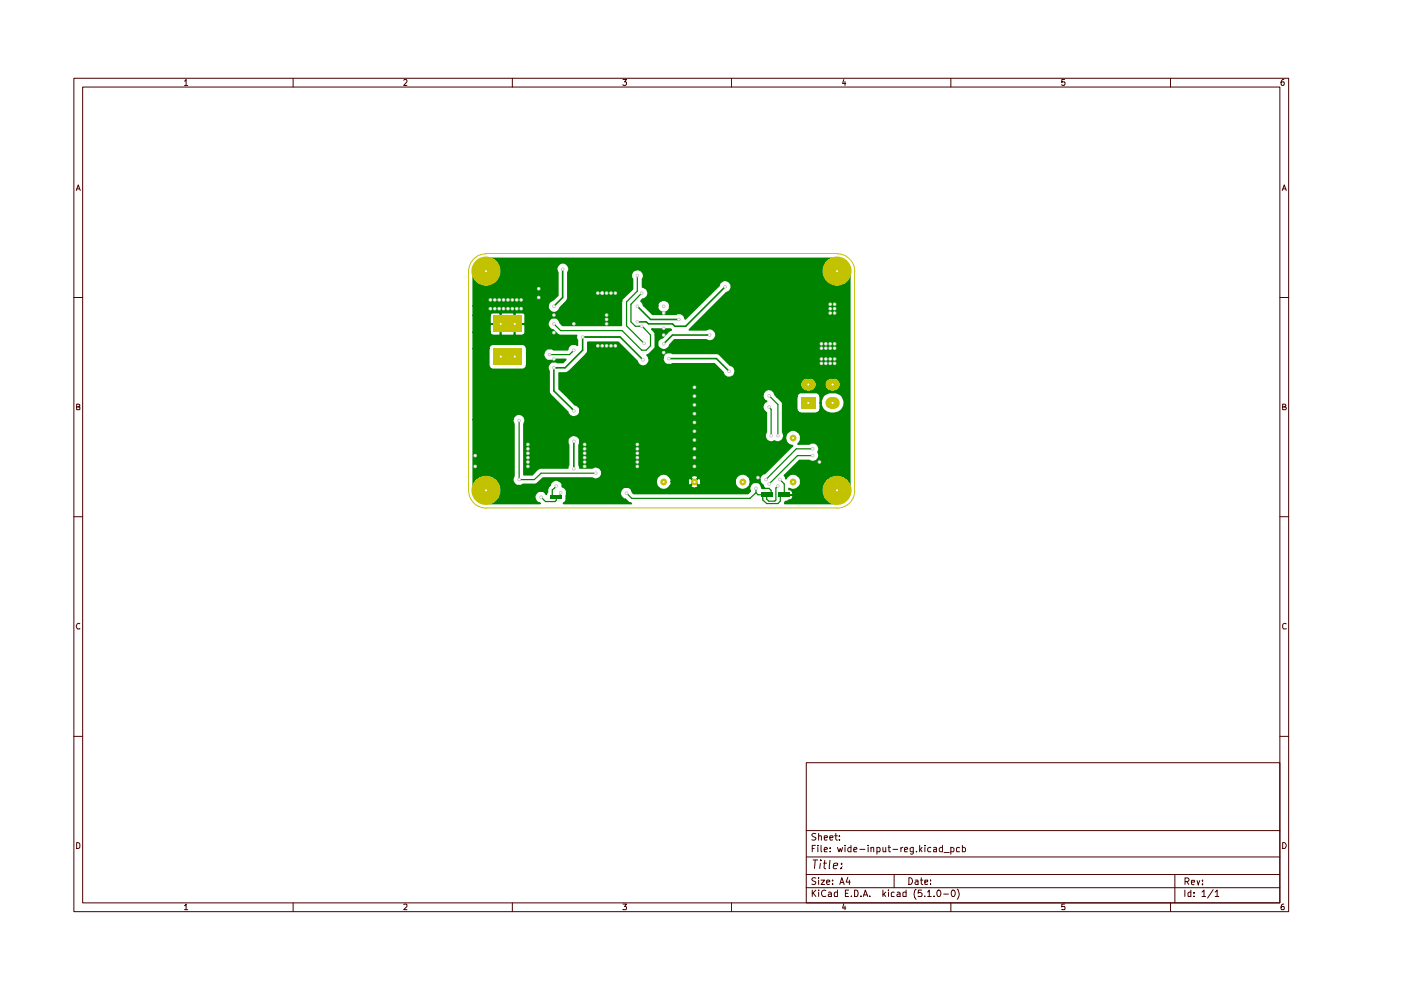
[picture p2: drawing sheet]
<svg xmlns="http://www.w3.org/2000/svg" width="297mm" height="210mm" viewBox="0 0 297 210" stroke-linecap="round" stroke-linejoin="round" font-family="sans-serif">
<g fill="none" stroke="#480000" stroke-width=".21">
<path d="M15.7 16.6h257.5v176.7h-257.5zM17.5 18.5h253.9v172.9h-253.9zM39.1 17.2l.4-.4v1.3M39.1 18.1h.7M62.1 16.6v1.9M85.6 17l.2-.2h.3l.2 .2v.4l-.7 .7h.7M108.6 16.6v1.9M132.1 16.8h.7l-.4 .6 .4 .1v.4l-.2 .2h-.4l-.1-.2M155.1 16.6v1.9M178.9 16.8l-.3 .9h.7M179.2 17.3v.8M201.6 16.6v1.9"/>
<path d="M225.7 16.8h-.6v.6h.6v.6l-.4 .1-.2-.2M248.2 16.6v1.9M272.2 16.8h-.3a.93 .93 0 0 0-.2 1.2h.5l.1-.5-.1-.1h-.5l-.1 .1M16.2 40.4l.4-1.2 .4 1.2M16.3 40h.5M271.9 40.4l.4-1.2 .4 1.2M272 40h.6M15.7 63.1h1.8M271.4 63.1h1.8M16.3 86.3h.4l.2-.3-.1-.2-.5-.1v1.2h.5l.1-.5-.2-.1M271.9 86.3l.6-.1v-.4l-.6-.1v1.2h.6l.2-.5-.3-.1M15.7 109.6h1.8"/>
<path d="M271.4 109.6h1.8M16.9 132.2h-.1a.66 .66 0 0 0-.6 .4 .66 .66 0 0 0 .2 .7h.5M272.7 132.2h-.3l-.5 .3v.6l.2 .2h.6M15.7 156.1h1.8M271.4 156.1h1.8M16.3 178.6a.52 .52 0 0 1 .6 .4v.6a.52 .52 0 0 1-.6 .3zM170.9 161.7h100.5v29.7h-100.5zM170.9 176.1h100.5M172.2 179.9h.4M172.9 179.2h-.7v1.4M173 176.8l-.6-.1-.3 .3 .3 .4 .6 .3a.51 .51 0 0 1-.3 .4 .51 .51 0 0 1-.6 0M173.4 179.2v.1"/>
<path d="M173.4 179.7v.9M173.6 177.3l.5-.1 .1 .9M173.6 176.7v1.4M174.1 179.2v1.2l.1 .2M174.8 177.6l.6-.1-.1-.3h-.5v.2v.7h.5M175.9 177.6l.7-.1-.1-.3h-.5l-.1 .2 .1 .7h.5M176 179.7v.2M177 177.2h.5M177.2 176.7v1.2l.3 .2M177.5 179.7l.4 .9 .2-.7 .3 .7 .2-.9M178 178v.1M178 177.2v.2"/>
<path d="M179.2 179.2v.1M179.2 179.7v.9M180.4 179.2v1.4h-.5l-.2-.7a.45 .45 0 0 1 .7-.2M184.1 179.2v.1M184.1 179.7v.9M184.7 179.8l.2-.1h.4v.9M184.7 179.7v.9M185.9 179.7h.5l.2 .2-.1 .7h-.6M185.9 179.7v1.4M187.2 179.7l.1 .9 .5-.1M187.8 179.7v.9M188.3 179.7h.5"/>
<path d="M188.5 179.2v1.2l.1 .2h.2M191 179.7v.9M191.4 179.7l-.4 .2M193.6 179.7v1.2l-.2 .2-.4-.1M193.6 179.7a.45 .45 0 0 0-.6 .2v.6l.6 .1M195 179.2v1.4M195.5 179.7l-.5 .6M196.1 179.2v.1M196.1 179.7v.9M197.4 179.7a.45 .45 0 0 0-.7 .2l.1 .6 .6 .1M198 179.7h.5v.9h-.5v-.4l.5-.2M199.8 179.2v1.4h-.5l-.2-.7a.45 .45 0 0 1 .7-.2"/>
<path d="M201.6 179.7a.45 .45 0 0 1 .7 .2l-.1 .6-.6 .1M201.6 179.7v1.4M203.5 179.7h-.5l-.2 .2 .1 .7h.6M204 179.2v1.4l.6-.1 .1-.6a.45 .45 0 0 0-.7-.2M271.9 178.6a.65 .65 0 0 1 .8 .7 .65 .65 0 0 1-.8 .6zM39.1 192l.4-.3v1.2M39.1 192.9h.7M62.1 191.4v1.9M85.6 191.8h.7v.4l-.7 .7h.7M108.6 191.4v1.9M132.1 191.7h.7l-.4 .5 .4 .2v.3l-.1 .2-.6-.1M155.1 191.4v1.9"/>
<path d="M170.9 188.2h100.5M170.9 185.4h100.5M170.9 181.7h100.5M172.2 188.7v1.4M172.3 182.3h1.1M172.4 189.3l.6 .8M172.8 182.3l-.1 1.9M173 186.2l-.6-.1-.3 .3 .3 .4 .6 .3-.4 .4h-.5M173 188.7l-.8 .8M173.6 188.7v.1M173.6 186.1v.2M173.6 186.6v.9"/>
<path d="M173.6 189.1v1M173.9 183l-.1 1.2M174 182.3v.2M174.1 186.6h.7l-.7 .9h.7M174.5 183h.8M174.8 180.2l.6-.2-.1-.3h-.4l-.1 .2v.7h.5M174.9 182.3l-.2 1.6 .4 .3M175.1 188.8a.7 .7 0 0 0-.9 .4 .7 .7 0 0 0 .3 .9l.6-.1M175.3 187l.6-.1v-.3h-.6v.2v.7h.6M175.7 189.2l.3-.1 .3 .3v.7h-.6l-.1-.4 .7-.2M176 182.3l-.2 1.6 .2 .3M176 180.5v.1"/>
<path d="M176.5 187.4v.1M176.5 186.6v.2M176.7 183.6l.9-.2v-.3a.6 .6 0 0 0-.9 .2v.8h.7M177.5 188.7v1.4h-.5v-.9h.5M178.1 187.5l.4-1.4 .5 1.4M178.2 187.1h.6M178.4 184v.1l-.1 .1 .1-.2-.1 .2M178.4 183.1v.2M178.9 191.6l-.3 .9h.7M179.2 192.1v.8M179.2 189.4h.5M179.7 186l-.3 1h.9"/>
<path d="M179.9 188.7h-.7v1.4h.7M180.1 186.6v.9M180.5 190v.1M181 180.2l.7-.2-.2-.3h-.4l-.1 .7 .1 .2h.5M181.2 188.7l.7 .2v.6l-.2 .6h-.5zM182.3 180.1h1.1M182.5 190v.1M183 190.1l.5-1.4 .5 1.4M183.1 189.7h.7M184.4 190v.1M187.2 188.7v1.4M187.4 189.6l.4 .5"/>
<path d="M187.8 189.1l-.6 .6M188.4 188.7v.1M188.4 189.1v1M189.3 180.1h1M189.6 189.2l-.4-.1-.2 .2v.7l.6 .1M189.6 185.4v2.8M190.2 189.2l.4-.1 .2 .3v.7h-.6v-.4l.6-.2M191.8 180.2l.6-.2-.1-.3h-.4l-.1 .7 .1 .2h.5M192.1 188.7v1.4h-.6l-.1-.8 .3-.2 .4 .1M192.7 186.1a.72 .72 0 0 1 .8 .7 .72 .72 0 0 1-.8 .7zM194.1 186.6h.5v.9M194.2 188.6a1.52 1.52 0 0 0 0 2.1"/>
<path d="M194.3 180.5v.1M194.6 186.9h-.4l-.2 .3 .2 .3h.4M195.2 186.6h.5M195.2 180.1l.3 .5M195.3 186.1v1.2l.4 .2M195.4 188.7h-.7l-.1 .7 .2-.2 .5 .1 .2 .2-.1 .5h-.8M196.1 187l.6-.1v-.3h-.6v.9h.6M196.1 190v.1M196.7 189.1l.3-.4v1.4M196.7 190.1h.7M197.3 187.4v.1M197.3 186.6v.2"/>
<path d="M198 190v.1M198.8 188.8l.2-.1a.74 .74 0 0 1 .5 .6 .74 .74 0 0 1-.3 .8h-.3l-.2-.3-.1-.6zM200.1 189.6h1M200.2 180.8h1.1M201.6 191.4v1.9M201.8 188.8l.2-.1a.74 .74 0 0 1 .6 .6 .74 .74 0 0 1-.3 .8h-.4l-.2-.5zM202.9 188.6a1.52 1.52 0 0 1 0 2.1M225.7 191.7h-.6v.6l.6-.1v.7l-.6-.1M248.2 191.4v1.9M249.1 185.4v6M251.2 188.7v1.4M251.2 186.9h.6l.3-.3v-.2l-.3-.3h-.6v1.5"/>
<path d="M251.6 186.9l.5 .7M252.5 188.7v1.4h-.5l-.1-.8 .2-.2 .4 .1M252.6 187.1l.7-.1-.1-.4h-.5l-.1 .2 .1 .7h.5M253.2 190v.1M253.2 189.2v.2M253.8 186.6l.2 1 .4-1M254.8 189.1l.5-.4v1.4M254.8 190.1h.8M255 187.4v.2M255 186.6v.2M257.2 188.6l-1.2 1.8M257.6 189.1l.5-.4v1.4"/>
<path d="M257.6 190.1h.8M272.2 191.7l-.4 .1-.2 .4 .1 .7h.5v-.7h-.5l-.1 .2"/>
</g>
<path d="M172.3 95.2h-3.5l-6.4 6.5M172.3 96.6h-3.2l-6 6M117.9 103l-.3 .5M160.3 104.5l.4 .4h1v1.1l.9 .8h2.3l.5-.5v-1.4M160.3 103.5v1M160.3 104.5l-1.3 1.2h-25.1M160.7 101.3l.4 .3v.9l1 1h1l.4 .5-.1 .9M164.9 103l-.4 .5v2.5l-.2 .3h-1.3l-.4-.5v-.9M165.4 101.7l.9 .9v2.3M177.5 104l-1 .9h-9.4" fill="none" stroke="#008400" stroke-width=".25"/>
<path d="M119.3 57.1v6M135.6 65.4l2.3 2.3M137.5 68.7h5.1" fill="none" stroke="#008400" stroke-width=".34"/>
<path d="M101.1 55.6a3.3 3.3 0 0 1 2-.8l74.9 .1a2.75 2.75 0 0 1 2.2 2.7l-.1 47a2.67 2.67 0 0 1-2.6 2.2h-11.1l.1-.5 .8-.3h.4l.4-.6-.1-.4h-.4l.5-.3v-.5l-.4-.3-.4-.1v-.3l.1 .1a1.64 1.64 0 0 0 2-.6 1.64 1.64 0 0 0-.2-2.1 1.59 1.59 0 0 0-2.6 .6l-.1-.4-.2-.3 3.2-3.2h2a1.3 1.3 0 0 0 1.7-.1 1.3 1.3 0 0 0 .2-1.7 1.26 1.26 0 0 0-.1-1.5 1.26 1.26 0 0 0-1.6-.2h-2.5a1.66 1.66 0 0 0-.1-2.6 1.66 1.66 0 0 0-2.5 .8 1.66 1.66 0 0 0 1.5 2.2l-6 5.9h-.1a1.28 1.28 0 0 0-1 1.1 1.28 1.28 0 0 0 .7 1.3l.4 .7h-.6v-.1a1.19 1.19 0 0 0-.9-1.1 1.32 1.32 0 0 0-1.4 .4 1.32 1.32 0 0 0-.1 1.4l-.5 .5h-24.2l-.4-.4a1.05 1.05 0 0 0-.8-.9 1.31 1.31 0 0 0-1.7 .9 1.31 1.31 0 0 0 1.1 1.6l.7 .8 .6 .2h-14.4l.5-.5 .1-1.5a1.29 1.29 0 0 0-.9-1.6 .96 .96 0 0 0-.6-1.2h20.5v.3a1.6 1.6 0 0 0 1.2 1.5 1.6 1.6 0 0 0 1.8-.8h4.3l.1 .3 .7 .2 .8-.2 .1-.3-.9-.8-.8 .8h-4.3l.2-.4v-.5h3.6a.64 .64 0 0 0 .5 .9l.8-.8h.1l.8 .8 .2-.1 .3-.5v-.4h7.3a1.65 1.65 0 0 0 2 1.7 1.65 1.65 0 0 0 1.1-2.4 1.65 1.65 0 0 0-2.6-.4l-.5 .8v.3h-7.3l-.1-.4-.4-.3-.8 .9h-.1l-.8-.9a.6 .6 0 0 0-.5 .8h-3.6v-.4l-.2-.4h4.3l.8 .8 .9-.8-.1-.3-.8-.2-.7 .2-.1 .3h-4.3a1.6 1.6 0 0 0-1.8-.8 1.6 1.6 0 0 0-1.2 1.5l-20.6-.1a1.29 1.29 0 0 0-1.8 1 1.58 1.58 0 0 0-.6 1.5l-.3 .4-.7-.7a1.34 1.34 0 0 0-1.7 1.1 1.34 1.34 0 0 0 1.2 1.6l-12.1-.1a2.89 2.89 0 0 1-2.2-2.7v-15h8.4l.3 .9v11a1.3 1.3 0 0 0 .1 1.7 1.3 1.3 0 0 0 1.7 .1h2.7l.5-.3 1.1-1.1h10.5a1.31 1.31 0 0 0 1.7-.1 1.31 1.31 0 0 0 0-1.8 1.31 1.31 0 0 0-1.7-.2h-2.7l-.1-.6 .1-4.4a1.33 1.33 0 0 0-1.3-1.9 1.33 1.33 0 0 0-1 2v4.3l-.2 .6h-5.9l-.6 .4-1 1.1h-1.8l.1-11a1.3 1.3 0 0 0-.8-1.8 1.3 1.3 0 0 0-1.7 1.1h-8.4v-15.1h3.3v3.7l.3 .5 .5 .2h6.5l.6-.4 .2-.5v-2.4h3.5a1.33 1.33 0 0 0 .7 1.3 1.33 1.33 0 0 0 1.4-.1h2.7l-.6 .7-1.3-.1a1.3 1.3 0 0 0-1.6 .3 1.3 1.3 0 0 0-.1 1.6v4.6l4 4.1a1.18 1.18 0 0 0 1.4 1 1.36 1.36 0 0 0 1.1-1.7l-.4-.6-.6-.2-2-2.2h41.8v.3a1.3 1.3 0 0 0 .9 1.1 1.27 1.27 0 0 0-.9 1.1 1.27 1.27 0 0 0 .8 1.3l-.1 4.3a1.26 1.26 0 0 0 .2 1.5 1.26 1.26 0 0 0 1.6 .2 1.3 1.3 0 0 0 1.7-.2 1.3 1.3 0 0 0 0-1.7v-6.1l-.2-.5-.9-.8h4.1v2.5l.4 .8 .5 .1h3.2a1.3 1.3 0 0 0 .9-.9v-1.3h.2a2.51 2.51 0 0 0 1.6 2.2 2.51 2.51 0 0 0 2.7-.6 2.22 2.22 0 0 0-1.2-3.8 2.41 2.41 0 0 0-3.1 1.8v.4h-.2l-.1-1.4a.79 .79 0 0 0-.7-.8h-3.4l-.6 .5-.2 .5h-4.1l-.5-.5a1.32 1.32 0 0 0-1.3-1.2 1.32 1.32 0 0 0-1.3 1.2h-41.8l-1.4-1.2v-3.4h1.5l.6-.4 3.8-3.7 .2-.5v-1.9h6.5l3.9 3.9 .2 .4a1.29 1.29 0 0 0 1.7 .6 1.29 1.29 0 0 0 .7-1.6h2.9v.5a1.33 1.33 0 0 0 2.1 .7h8.9l1.8 1.9 .1 .3a1.31 1.31 0 0 0 2.2 .3 1.39 1.39 0 0 0-.4-2l-.3-.1-2.4-2.4-.4-.2h-9.5a1.38 1.38 0 0 0-1.8 .3l-.3 .7h-2.9l-.4-.6 .6-.3 1-1 .2-.7-.1-2.7-.7-.8h4l.1 .1-.5 .3-1.3 1.4a1.28 1.28 0 0 0-.7 2.2 1.28 1.28 0 0 0 2.2-.6l1-1.1h6.8a1.29 1.29 0 0 0 2-1.1 1.29 1.29 0 0 0-2-1.1h-3.7l7.9-7.8 .3-.2a1.29 1.29 0 0 0 .2-2.2 1.29 1.29 0 0 0-2 .8l-7.2 7.1-.4-.7-.5-.4h-.8l-.3 .1h-5l-1.7-1.7h2.8v.5a1.3 1.3 0 0 0 2.1 .6 1.3 1.3 0 0 0-.2-2.2l-.2-.1h-.7l-.5 .2-.4 .4-.1 .6h-2.8l-.7-1.1 .3-.4h.3a1.3 1.3 0 0 0 .9-1.4 1.3 1.3 0 0 0-1.2-1.1l.1-1.8a1.36 1.36 0 0 0-1.3-1.9 1.32 1.32 0 0 0-1 1.9l.1 2.2-2.3 2.3-.1 5.4h-12.4l-.5-.5a1.3 1.3 0 0 0-1.3-1.1 1.3 1.3 0 0 0-1.3 1.2 1.3 1.3 0 0 0 1.1 1.3l1 1.1 .4 .1h3.6l-.1 .5 .2 .5v1.1l-.4-.2a1.29 1.29 0 0 0-1.6 .9l-.1 .3h-3l-.4-.3h-.7l-.6 .4-.4 .7h-3.5l-.1-1.3a.79 .79 0 0 0-.7-.7h-6.5l-.5 .2-.3 .7h-3.3v-3.5h3.6l.2 .6 .3 .1h1.5l.2-.1v-2.3l.1 2.3 .1 .1h2.6l.2-.1v-2.3v2.3l.2 .1h1.5l.5-.4v-1.8l-.1-.2h-7.1l-.2 .2v1.5h-3.6v-3.5h3.6v1.6l.2 .2h2l.1-2.2v2.2h2.9v-2.2v2.2h2.1l.1-.2v-1.9l-.4-.3h-1.6l-.2 .2-.2-.2h-2.6l-.1 .2-.3-.2h-1.6l-.3 .2-.1 .4h-3.6v-2h15.9a1.32 1.32 0 0 0 1.1 1.4 1.32 1.32 0 0 0 1.5-1.1l1.5-1.5 .1-.4v-5.6a1.29 1.29 0 0 0-1.1-2 1.29 1.29 0 0 0-1 2v5l-1.8 1.4-.3 .8h-15.9v-7.3l.3-1.1z" fill="#008400"/>
<path d="M101.1 55.6a3.3 3.3 0 0 1 2-.8l74.9 .1a2.75 2.75 0 0 1 2.2 2.7l-.1 47a2.67 2.67 0 0 1-2.6 2.2h-11.1l.1-.5 .8-.3h.4l.4-.6-.1-.4h-.4l.5-.3v-.5l-.4-.3-.4-.1v-.3l.1 .1a1.64 1.64 0 0 0 2-.6 1.64 1.64 0 0 0-.2-2.1 1.59 1.59 0 0 0-2.6 .6l-.1-.4-.2-.3 3.2-3.2h2a1.3 1.3 0 0 0 1.7-.1 1.3 1.3 0 0 0 .2-1.7 1.26 1.26 0 0 0-.1-1.5 1.26 1.26 0 0 0-1.6-.2h-2.5a1.66 1.66 0 0 0-.1-2.6 1.66 1.66 0 0 0-2.5 .8 1.66 1.66 0 0 0 1.5 2.2l-6 5.9h-.1a1.28 1.28 0 0 0-1 1.1 1.28 1.28 0 0 0 .7 1.3l.4 .7h-.6v-.1a1.19 1.19 0 0 0-.9-1.1 1.32 1.32 0 0 0-1.4 .4 1.32 1.32 0 0 0-.1 1.4l-.5 .5h-24.2l-.4-.4a1.05 1.05 0 0 0-.8-.9 1.31 1.31 0 0 0-1.7 .9 1.31 1.31 0 0 0 1.1 1.6l.7 .8 .6 .2h-14.4l.5-.5 .1-1.5a1.29 1.29 0 0 0-.9-1.6 .96 .96 0 0 0-.6-1.2h20.5v.3a1.6 1.6 0 0 0 1.2 1.5 1.6 1.6 0 0 0 1.8-.8h4.3l.1 .3 .7 .2 .8-.2 .1-.3-.9-.8-.8 .8h-4.3l.2-.4v-.5h3.6a.64 .64 0 0 0 .5 .9l.8-.8h.1l.8 .8 .2-.1 .3-.5v-.4h7.3a1.65 1.65 0 0 0 2 1.7 1.65 1.65 0 0 0 1.1-2.4 1.65 1.65 0 0 0-2.6-.4l-.5 .8v.3h-7.3l-.1-.4-.4-.3-.8 .9h-.1l-.8-.9a.6 .6 0 0 0-.5 .8h-3.6v-.4l-.2-.4h4.3l.8 .8 .9-.8-.1-.3-.8-.2-.7 .2-.1 .3h-4.3a1.6 1.6 0 0 0-1.8-.8 1.6 1.6 0 0 0-1.2 1.5l-20.6-.1a1.29 1.29 0 0 0-1.8 1 1.58 1.58 0 0 0-.6 1.5l-.3 .4-.7-.7a1.34 1.34 0 0 0-1.7 1.1 1.34 1.34 0 0 0 1.2 1.6l-12.1-.1a2.89 2.89 0 0 1-2.2-2.7v-15h8.4l.3 .9v11a1.3 1.3 0 0 0 .1 1.7 1.3 1.3 0 0 0 1.7 .1h2.7l.5-.3 1.1-1.1h10.5a1.31 1.31 0 0 0 1.7-.1 1.31 1.31 0 0 0 0-1.8 1.31 1.31 0 0 0-1.7-.2h-2.7l-.1-.6 .1-4.4a1.33 1.33 0 0 0-1.3-1.9 1.33 1.33 0 0 0-1 2v4.3l-.2 .6h-5.9l-.6 .4-1 1.1h-1.8l.1-11a1.3 1.3 0 0 0-.8-1.8 1.3 1.3 0 0 0-1.7 1.1h-8.4v-15.1h3.3v3.7l.3 .5 .5 .2h6.5l.6-.4 .2-.5v-2.4h3.5a1.33 1.33 0 0 0 .7 1.3 1.33 1.33 0 0 0 1.4-.1h2.7l-.6 .7-1.3-.1a1.3 1.3 0 0 0-1.6 .3 1.3 1.3 0 0 0-.1 1.6v4.6l4 4.1a1.18 1.18 0 0 0 1.4 1 1.36 1.36 0 0 0 1.1-1.7l-.4-.6-.6-.2-2-2.2h41.8v.3a1.3 1.3 0 0 0 .9 1.1 1.27 1.27 0 0 0-.9 1.1 1.27 1.27 0 0 0 .8 1.3l-.1 4.3a1.26 1.26 0 0 0 .2 1.5 1.26 1.26 0 0 0 1.6 .2 1.3 1.3 0 0 0 1.7-.2 1.3 1.3 0 0 0 0-1.7v-6.1l-.2-.5-.9-.8h4.1v2.5l.4 .8 .5 .1h3.2a1.3 1.3 0 0 0 .9-.9v-1.3h.2a2.51 2.51 0 0 0 1.6 2.2 2.51 2.51 0 0 0 2.7-.6 2.22 2.22 0 0 0-1.2-3.8 2.41 2.41 0 0 0-3.1 1.8v.4h-.2l-.1-1.4a.79 .79 0 0 0-.7-.8h-3.4l-.6 .5-.2 .5h-4.1l-.5-.5a1.32 1.32 0 0 0-1.3-1.2 1.32 1.32 0 0 0-1.3 1.2h-41.8l-1.4-1.2v-3.4h1.5l.6-.4 3.8-3.7 .2-.5v-1.9h6.5l3.9 3.9 .2 .4a1.29 1.29 0 0 0 1.7 .6 1.29 1.29 0 0 0 .7-1.6h2.9v.5a1.33 1.33 0 0 0 2.1 .7h8.9l1.8 1.9 .1 .3a1.31 1.31 0 0 0 2.2 .3 1.39 1.39 0 0 0-.4-2l-.3-.1-2.4-2.4-.4-.2h-9.5a1.38 1.38 0 0 0-1.8 .3l-.3 .7h-2.9l-.4-.6 .6-.3 1-1 .2-.7-.1-2.7-.7-.8h4l.1 .1-.5 .3-1.3 1.4a1.28 1.28 0 0 0-.7 2.2 1.28 1.28 0 0 0 2.2-.6l1-1.1h6.8a1.29 1.29 0 0 0 2-1.1 1.29 1.29 0 0 0-2-1.1h-3.7l7.9-7.8 .3-.2a1.29 1.29 0 0 0 .2-2.2 1.29 1.29 0 0 0-2 .8l-7.2 7.1-.4-.7-.5-.4h-.8l-.3 .1h-5l-1.7-1.7h2.8v.5a1.3 1.3 0 0 0 2.1 .6 1.3 1.3 0 0 0-.2-2.2l-.2-.1h-.7l-.5 .2-.4 .4-.1 .6h-2.8l-.7-1.1 .3-.4h.3a1.3 1.3 0 0 0 .9-1.4 1.3 1.3 0 0 0-1.2-1.1l.1-1.8a1.36 1.36 0 0 0-1.3-2 1.32 1.32 0 0 0-1 2l.1 2.2-2.3 2.3-.1 5.4h-12.4l-.5-.5a1.3 1.3 0 0 0-1.3-1.1 1.3 1.3 0 0 0-1.3 1.2 1.3 1.3 0 0 0 1.1 1.3l1 1.1 .4 .1h3.6l-.1 .5 .2 .5v1.1l-.4-.2a1.29 1.29 0 0 0-1.6 .9l-.1 .3h-3l-.4-.3h-.7l-.6 .4-.4 .7h-3.5l-.1-1.3a.79 .79 0 0 0-.7-.7h-6.5l-.5 .2-.3 .7h-3.3v-3.5h3.6l.2 .6 .3 .1h1.5l.2-.1v-2.3l.1 2.3 .1 .1h2.6l.2-.1v-2.3v2.3l.2 .1h1.5l.5-.4v-1.8l-.1-.2h-7.1l-.2 .2v1.5h-3.6v-3.5h3.6v1.6l.2 .2h2l.1-2.2v2.2h2.9v-2.2v2.2h2.1l.1-.2v-1.9l-.4-.3h-1.6l-.2 .2-.2-.2h-2.6l-.1 .2-.3-.2h-1.6l-.3 .2-.1 .4h-3.6v-2h15.9a1.32 1.32 0 0 0 1.1 1.4 1.32 1.32 0 0 0 1.5-1.1l1.5-1.5 .1-.4v-5.6a1.29 1.29 0 0 0-1.1-2 1.29 1.29 0 0 0-1 2v5l-1.8 1.4-.3 .8h-15.9v-7.3l.3-1.1zM119.3 63.1l-1.9 1.8M135.1 68.2h1.9l.5 .5M135.1 64.9l.5 .5M136.3 76.3l-4.8-4.8h-8v2.8l-3.7 3.7h-2.4v4.9l4.3 4.2M137.9 67.7h6M141.8 76h10.1l2.7 2.7M150.5 71h-7.9l-1.9 1.9M153.8 60.8l-8.4 8.4h-2.3l-.5-.5M121.7 93.6v5.8" fill="none" stroke="#008400" stroke-width=".34"/>
<path d="M135.1 58.4v3.3l-2.3 2.3v5.1l3.8 3.7M121.7 74.3l-1 .9h-4.2M135.1 68.2h.1M136.1 62.1l-2.3 2.4v3.7l.9 1h1.4l1.8 1.8v2.3l-.9 1h-.9l-4.2-4.2h-13l-1.5-1.4M140.7 69.6v1.4M110.1 89.2v12.5h3.2l1.4-1.4h11.6M163.1 83.9l1.8 1.9v6.6M163.1 86.3l.4 .5v5.6M114.7 105.4l1 .9h2l.2-.2v-.7M117.6 103.5l-.5 .4v1.5M118.9 104.5l-.1 .9M132.8 104.6l1.1 1.1" fill="none" stroke="#008400" stroke-width=".25"/>
<g fill="#008400">
<path d="M165.9 104.5h.7v.9h-.7z"/>
<path d="M163.1 104.5h.6v.9h-.6z"/>
<path d="M162.2 104.5h.7v.9h-.7z"/>
<path d="M166.8 104.5h.7v.9h-.7z"/>
<path d="M165.1 104.5h.7v.9h-.7z"/>
<path d="M117.6 105h.7v.8h-.7z"/>
<path d="M161.4 104.5h.7v.9h-.7z"/>
<path d="M118.4 105h.7v.8h-.7z"/>
<path d="M116.8 105h.6v.8h-.6z"/>
</g>
<path d="M99.3 57.5v46.5M103 53.8h74.5M103.1 53.8a3.7 3.7 0 0 0-3.7 3.7M177.5 53.8a3.7 3.7 0 0 1 3.7 3.7M181.2 57.5v46.5M99.4 104a3.7 3.7 0 0 0 3.7 3.7M103 107.7h74.5M181.2 104a3.7 3.7 0 0 1-3.7 3.7" fill="none" stroke="#c2c200" stroke-width=".21"/>
<g fill="#c2c200">
<path d="M170.1 80.8l.6-.5h.4v2.5a1.26 1.26 0 0 1-1.1-.7 1.26 1.26 0 0 1 .1-1.3z"/>
<path d="M171.7 80.3a1.26 1.26 0 0 1 1.3 1.2 1.26 1.26 0 0 1-1.3 1.3z"/>
<path d="M171.1 80.3h.6v2.5h-.6z"/>
<path d="M169.8 84.2h3.2v2.5h-3.2z"/>
<path d="M175.3 84.7l.6-.5h.4v2.5a1.26 1.26 0 0 1-1.1-.7 1.26 1.26 0 0 1 .1-1.3z"/>
<path d="M176.8 84.2a1.26 1.26 0 0 1 1.2 1.2 1.26 1.26 0 0 1-1.2 1.3z"/>
<path d="M176.3 84.2h.5v2.5h-.5z"/>
<path d="M175.3 80.8l.6-.5h.4v2.5a1.26 1.26 0 0 1-1.1-.7 1.26 1.26 0 0 1 .1-1.3z"/>
<path d="M176.8 80.3a1.26 1.26 0 0 1 1.2 1.2 1.26 1.26 0 0 1-1.2 1.3z"/>
<path d="M176.3 80.3h.5v2.5h-.5z"/>
<path d="M107.5 73.9h3.2v3.5h-3.2z"/>
<path d="M107.5 66.9h3.2v3.5h-3.2z"/>
<path d="M104.6 73.9h3.2v3.5h-3.2z"/>
<path d="M104.6 66.9h3.2v3.5h-3.2z"/>
<circle cx="177.5" cy="57.5" r="3.1"/>
<circle cx="103" cy="57.5" r="3.1"/>
<circle cx="103" cy="104" r="3.1"/>
<circle cx="147.2" cy="102.2" r=".72"/>
<circle cx="168.1" cy="102.2" r=".72"/>
<circle cx="177.5" cy="104" r="3.1"/>
<circle cx="157.5" cy="102.2" r=".72"/>
<circle cx="168.1" cy="92.9" r=".72"/>
<circle cx="140.7" cy="102.2" r=".72"/>
</g>
<g fill="#c2c2c2">
<circle cx="123.9" cy="98" r=".38"/>
<circle cx="123.9" cy="98.9" r=".38"/>
<circle cx="114.7" cy="105.4" r=".38"/>
<circle cx="118.9" cy="104.5" r=".38"/>
<circle cx="117.9" cy="103" r=".38"/>
<circle cx="126.3" cy="100.3" r=".38"/>
<circle cx="121.7" cy="99.4" r=".38"/>
<circle cx="135.1" cy="94.2" r=".38"/>
<circle cx="135.1" cy="95.2" r=".38"/>
<circle cx="135.1" cy="96.1" r=".38"/>
<circle cx="135.1" cy="97" r=".38"/>
<circle cx="135.1" cy="98" r=".38"/>
<circle cx="135.1" cy="98.9" r=".38"/>
<circle cx="132.8" cy="104.6" r=".38"/>
<circle cx="111.9" cy="97" r=".38"/>
<circle cx="111.9" cy="94.2" r=".38"/>
<circle cx="111.9" cy="95.2" r=".38"/>
<circle cx="111.9" cy="96.1" r=".38"/>
<circle cx="110.1" cy="89.2" r=".38"/>
<circle cx="111.9" cy="98" r=".38"/>
<circle cx="111.9" cy="98.9" r=".38"/>
<circle cx="100.8" cy="96.6" r=".38"/>
<circle cx="100.8" cy="98.9" r=".38"/>
<circle cx="110.1" cy="101.7" r=".38"/>
<circle cx="123.9" cy="94.2" r=".38"/>
<circle cx="123.9" cy="95.2" r=".38"/>
<circle cx="123.9" cy="96.1" r=".38"/>
<circle cx="123.9" cy="97" r=".38"/>
<circle cx="121.7" cy="87.1" r=".38"/>
<circle cx="121.7" cy="93.6" r=".38"/>
<circle cx="153.8" cy="60.8" r=".38"/>
<circle cx="147.2" cy="87.7" r=".38"/>
<circle cx="147.2" cy="82.1" r=".38"/>
<circle cx="147.2" cy="84" r=".38"/>
<circle cx="147.2" cy="85.8" r=".38"/>
<circle cx="150.4" cy="71" r=".38"/>
<circle cx="154.6" cy="78.7" r=".38"/>
<circle cx="147.2" cy="97" r=".38"/>
<circle cx="147.2" cy="93.3" r=".38"/>
<circle cx="147.2" cy="89.6" r=".38"/>
<circle cx="147.2" cy="95.2" r=".38"/>
<circle cx="147.2" cy="91.4" r=".38"/>
<circle cx="147.2" cy="98.9" r=".38"/>
<circle cx="177" cy="77" r=".38"/>
<circle cx="176" cy="77" r=".38"/>
<circle cx="174.2" cy="77" r=".38"/>
<circle cx="174.2" cy="76.1" r=".38"/>
<circle cx="175.1" cy="76.1" r=".38"/>
<circle cx="176" cy="76.1" r=".38"/>
<circle cx="175.1" cy="77" r=".38"/>
<circle cx="177" cy="76.1" r=".38"/>
<circle cx="177" cy="66.4" r=".38"/>
<circle cx="176" cy="66.4" r=".38"/>
<circle cx="176" cy="65.4" r=".38"/>
<circle cx="176" cy="64.5" r=".38"/>
<circle cx="177" cy="65.4" r=".38"/>
<circle cx="177" cy="64.5" r=".38"/>
<circle cx="177" cy="73.8" r=".38"/>
<circle cx="176" cy="73.8" r=".38"/>
<circle cx="175.1" cy="73.8" r=".38"/>
<circle cx="174.2" cy="73.8" r=".38"/>
<circle cx="174.2" cy="72.9" r=".38"/>
<circle cx="175.1" cy="72.9" r=".38"/>
<circle cx="176" cy="72.9" r=".38"/>
<circle cx="177" cy="72.9" r=".38"/>
<circle cx="173.7" cy="98" r=".38"/>
<circle cx="163.1" cy="86.3" r=".38"/>
<circle cx="163.5" cy="92.4" r=".38"/>
<circle cx="172.3" cy="95.2" r=".38"/>
<circle cx="172.3" cy="96.6" r=".38"/>
<circle cx="163.1" cy="83.9" r=".38"/>
<circle cx="164.9" cy="92.4" r=".38"/>
<circle cx="162.4" cy="101.7" r=".38"/>
<circle cx="160.7" cy="101.3" r=".38"/>
<circle cx="160.3" cy="103.5" r=".38"/>
<circle cx="165.4" cy="101.7" r=".38"/>
<circle cx="164.9" cy="103" r=".38"/>
<circle cx="163.1" cy="102.6" r=".38"/>
<circle cx="129.5" cy="73.3" r=".38"/>
<circle cx="128.6" cy="67.7" r=".38"/>
<circle cx="128.6" cy="73.3" r=".38"/>
<circle cx="130.5" cy="73.3" r=".38"/>
<circle cx="127.7" cy="73.3" r=".38"/>
<circle cx="128.6" cy="68.7" r=".38"/>
<circle cx="126.7" cy="73.3" r=".38"/>
<circle cx="128.6" cy="66.8" r=".38"/>
<circle cx="136.1" cy="69.2" r=".38"/>
<circle cx="136.1" cy="62.1" r=".38"/>
<circle cx="135.1" cy="68.2" r=".38"/>
<circle cx="135.1" cy="64.9" r=".38"/>
<circle cx="135.1" cy="58.4" r=".38"/>
<circle cx="140.7" cy="64.9" r=".38"/>
<circle cx="140.7" cy="71" r=".38"/>
<circle cx="140.7" cy="66.4" r=".38"/>
<circle cx="140.7" cy="69.6" r=".38"/>
<circle cx="143.9" cy="67.7" r=".38"/>
<circle cx="136.3" cy="76.3" r=".38"/>
<circle cx="140.7" cy="74.8" r=".38"/>
<circle cx="140.7" cy="72.9" r=".38"/>
<circle cx="136.6" cy="72.8" r=".38"/>
<circle cx="141.8" cy="76" r=".38"/>
<circle cx="129.5" cy="62.1" r=".38"/>
<circle cx="128.6" cy="62.1" r=".38"/>
<circle cx="130.5" cy="62.1" r=".38"/>
<circle cx="127.7" cy="62.1" r=".38"/>
<circle cx="126.7" cy="62.1" r=".38"/>
<circle cx="117.4" cy="78" r=".38"/>
<circle cx="117.4" cy="70.5" r=".38"/>
<circle cx="117.4" cy="76.1" r=".38"/>
<circle cx="121.7" cy="68.7" r=".38"/>
<circle cx="116.5" cy="75.2" r=".38"/>
<circle cx="121.7" cy="74.3" r=".38"/>
<circle cx="117.4" cy="68.7" r=".38"/>
<circle cx="123.5" cy="71.5" r=".38"/>
<circle cx="108.6" cy="65.4" r=".38"/>
<circle cx="110.5" cy="63.6" r=".38"/>
<circle cx="110.5" cy="65.4" r=".38"/>
<circle cx="109.6" cy="65.4" r=".38"/>
<circle cx="109.6" cy="63.6" r=".38"/>
<circle cx="108.6" cy="63.6" r=".38"/>
<circle cx="107.7" cy="65.4" r=".38"/>
<circle cx="107.7" cy="63.6" r=".38"/>
<circle cx="114.2" cy="61.2" r=".38"/>
<circle cx="114.2" cy="63.1" r=".38"/>
<circle cx="117.4" cy="66.8" r=".38"/>
<circle cx="117.4" cy="64.9" r=".38"/>
<circle cx="119.3" cy="57.1" r=".38"/>
<circle cx="104" cy="63.6" r=".38"/>
<circle cx="104.9" cy="65.4" r=".38"/>
<circle cx="105.8" cy="65.4" r=".38"/>
<circle cx="106.8" cy="63.6" r=".38"/>
<circle cx="105.8" cy="63.6" r=".38"/>
<circle cx="104.9" cy="63.6" r=".38"/>
<circle cx="106.8" cy="65.4" r=".38"/>
<circle cx="104" cy="65.4" r=".38"/>
</g>
<g fill="#fff">
<path d="M171.3 81.3l.3 .2-.1 .2-.3-.2z"/>
<path d="M171.3 85.2l.3 .2-.1 .2-.3-.2z"/>
<path d="M176.4 85.2l.3 .2-.1 .2-.3-.2z"/>
<path d="M177.4 57.3l.3 .2-.1 .2-.4-.2z"/>
<path d="M176.4 81.3l.3 .2-.1 .2-.3-.2z"/>
<path d="M102.9 57.3l.4 .2-.2 .2-.3-.2z"/>
<path d="M102.9 103.8l.4 .2-.2 .2-.3-.2z"/>
<path d="M109 75.4l.3 .2-.1 .2-.3-.2z"/>
<path d="M109 68.5l.3 .2-.1 .2-.3-.2z"/>
<path d="M106.1 75.4l.3 .2-.1 .2-.3-.2z"/>
<path d="M106.1 68.5l.3 .2-.1 .2-.3-.2z"/>
<path d="M147.1 102l.3 .2-.1 .2-.3-.2z"/>
<path d="M168 102l.4 .2-.2 .2-.3-.2z"/>
<path d="M177.4 103.8l.3 .2-.1 .2-.4-.2z"/>
<path d="M157.4 102l.3 .2-.1 .2-.3-.2z"/>
<path d="M168 92.7l.4 .2-.2 .2-.3-.2z"/>
<path d="M140.6 102l.3 .2-.1 .2-.3-.2z"/>
<path d="M123.9 97.8l.3 .2-.1 .1-.4-.1z"/>
<path d="M123.9 98.7l.3 .2-.1 .2-.4-.2z"/>
<path d="M114.6 105.2l.3 .2-.1 .2-.3-.2z"/>
<path d="M118.8 104.3l.3 .2-.1 .2-.3-.2z"/>
<path d="M117.8 102.9l.4 .1-.2 .2-.3-.2z"/>
<path d="M126.2 100.1l.3 .2-.1 .2-.3-.2z"/>
<path d="M121.6 99.2l.3 .2-.1 .2-.3-.2z"/>
<path d="M135 94l.3 .2-.1 .2-.3-.2z"/>
<path d="M135 95l.3 .2-.1 .2-.3-.2z"/>
<path d="M135 95.9l.3 .2-.1 .2-.3-.2z"/>
<path d="M135 96.8l.3 .2-.1 .2-.3-.2z"/>
<path d="M135 97.8l.3 .2-.1 .1-.3-.1z"/>
<path d="M135 98.7l.3 .2-.1 .2-.3-.2z"/>
<path d="M132.7 104.4l.4 .2-.2 .2-.3-.2z"/>
<path d="M111.8 96.8l.3 .2-.1 .2-.3-.2z"/>
<path d="M111.8 94l.3 .2-.1 .2-.3-.2z"/>
<path d="M111.8 95l.3 .2-.1 .2-.3-.2z"/>
<path d="M111.8 95.9l.3 .2-.1 .2-.3-.2z"/>
<path d="M110 89l.3 .2-.1 .1-.3-.1z"/>
<path d="M111.8 97.8l.3 .2-.1 .1-.3-.1z"/>
<path d="M111.8 98.7l.3 .2-.1 .2-.3-.2z"/>
<path d="M100.7 96.4l.3 .2-.1 .2-.4-.2z"/>
<path d="M100.7 98.7l.3 .2-.1 .2-.4-.2z"/>
<path d="M110 101.5l.3 .2-.1 .2-.3-.2z"/>
<path d="M123.9 94l.3 .2-.1 .2-.4-.2z"/>
<path d="M123.9 95l.3 .2-.1 .2-.4-.2z"/>
<path d="M123.9 95.9l.3 .2-.1 .2-.4-.2z"/>
<path d="M123.9 96.8l.3 .2-.1 .2-.4-.2z"/>
<path d="M121.6 86.9l.3 .2-.1 .2-.3-.2z"/>
<path d="M121.6 93.4l.3 .2-.1 .1-.3-.1z"/>
<path d="M153.7 60.6l.3 .2-.1 .2-.4-.2z"/>
<path d="M147.1 87.5l.3 .2-.1 .2-.3-.2z"/>
<path d="M147.1 81.9l.3 .2-.1 .2-.3-.2z"/>
<path d="M147.1 83.8l.3 .2-.1 .2-.3-.2z"/>
<path d="M147.1 85.7l.3 .2-.1 .1-.3-.1z"/>
<path d="M150.4 70.8l.3 .2-.1 .2-.4-.2z"/>
<path d="M154.5 78.6l.3 .1-.1 .2-.3-.2z"/>
<path d="M147.1 96.8l.3 .2-.1 .2-.3-.2z"/>
<path d="M147.1 93.1l.3 .2-.1 .2-.3-.2z"/>
<path d="M147.1 89.4l.3 .2-.1 .2-.3-.2z"/>
<path d="M147.1 95l.3 .2-.1 .2-.3-.2z"/>
<path d="M147.1 91.3l.3 .1-.1 .2-.3-.2z"/>
<path d="M147.1 98.7l.3 .2-.1 .2-.3-.2z"/>
<path d="M176.9 76.9l.3 .1-.1 .2-.4-.2z"/>
<path d="M175.9 76.9l.3 .1-.1 .2-.3-.2z"/>
<path d="M174.1 76.9l.3 .1-.1 .2-.4-.2z"/>
<path d="M174.1 75.9l.3 .2-.1 .2-.4-.2z"/>
<path d="M175 75.9l.3 .2-.1 .2-.3-.2z"/>
<path d="M175.9 75.9l.3 .2-.1 .2-.3-.2z"/>
<path d="M175 76.9l.3 .1-.1 .2-.3-.2z"/>
<path d="M176.9 75.9l.3 .2-.1 .2-.4-.2z"/>
<path d="M176.9 66.2l.3 .2-.1 .2-.4-.2z"/>
<path d="M175.9 66.2l.3 .2-.1 .2-.3-.2z"/>
<path d="M175.9 65.3l.3 .1-.1 .2-.3-.2z"/>
<path d="M175.9 64.3l.3 .2-.1 .2-.3-.2z"/>
<path d="M176.9 65.3l.3 .1-.1 .2-.4-.2z"/>
<path d="M176.9 64.3l.3 .2-.1 .2-.4-.2z"/>
<path d="M176.9 73.6l.3 .2-.1 .2-.4-.2z"/>
<path d="M175.9 73.6l.3 .2-.1 .2-.3-.2z"/>
<path d="M175 73.6l.3 .2-.1 .2-.3-.2z"/>
<path d="M174.1 73.6l.3 .2-.1 .2-.4-.2z"/>
<path d="M174.1 72.7l.3 .2-.1 .2-.4-.2z"/>
<path d="M175 72.7l.3 .2-.1 .2-.3-.2z"/>
<path d="M175.9 72.7l.3 .2-.1 .2-.3-.2z"/>
<path d="M176.9 72.7l.3 .2-.1 .2-.4-.2z"/>
<path d="M173.6 97.8l.3 .2-.1 .1-.3-.1z"/>
<path d="M163 86.1l.3 .2-.1 .2-.3-.2z"/>
<path d="M163.4 92.2l.3 .2-.1 .2-.3-.2z"/>
<path d="M172.2 95l.3 .2-.1 .2-.3-.2z"/>
<path d="M172.2 96.4l.3 .2-.1 .2-.3-.2z"/>
<path d="M163 83.7l.3 .2-.1 .2-.3-.2z"/>
<path d="M164.8 92.2l.3 .2-.1 .2-.3-.2z"/>
<path d="M162.3 101.5l.3 .2-.1 .2-.3-.2z"/>
<path d="M160.6 101.1l.3 .2-.1 .1-.3-.1z"/>
<path d="M160.2 103.4l.3 .1-.1 .2-.3-.2z"/>
<path d="M165.3 101.5l.3 .2-.1 .2-.4-.2z"/>
<path d="M164.8 102.9l.3 .1-.1 .2-.3-.2z"/>
<path d="M163 102.4l.3 .2-.1 .2-.3-.2z"/>
<path d="M129.4 73.1l.4 .2-.2 .2-.3-.2z"/>
<path d="M128.5 67.5l.3 .2-.1 .2-.3-.2z"/>
<path d="M128.5 73.1l.3 .2-.1 .2-.3-.2z"/>
<path d="M130.4 73.1l.3 .2-.1 .2-.3-.2z"/>
<path d="M127.6 73.1l.3 .2-.1 .2-.3-.2z"/>
<path d="M128.5 68.5l.3 .2-.1 .2-.3-.2z"/>
<path d="M126.6 73.1l.4 .2-.2 .2-.3-.2z"/>
<path d="M128.5 66.6l.3 .2-.1 .2-.3-.2z"/>
<path d="M136 69l.3 .2-.1 .2-.4-.2z"/>
<path d="M136 62l.3 .1-.1 .2-.4-.2z"/>
<path d="M135 68.1l.3 .1-.1 .2-.3-.2z"/>
<path d="M135 64.8l.3 .1-.1 .2-.3-.2z"/>
<path d="M135 58.2l.3 .2-.1 .2-.3-.2z"/>
<path d="M140.6 64.8l.3 .1-.1 .2-.3-.2z"/>
<path d="M140.6 70.8l.3 .2-.1 .2-.3-.2z"/>
<path d="M140.6 66.2l.3 .2-.1 .2-.3-.2z"/>
<path d="M140.6 69.4l.3 .2-.1 .2-.3-.2z"/>
<path d="M143.8 67.5l.3 .2-.1 .2-.3-.2z"/>
<path d="M136.2 76.1l.3 .2-.1 .2-.3-.2z"/>
<path d="M140.6 74.6l.3 .2-.1 .1-.3-.1z"/>
<path d="M140.6 72.7l.3 .2-.1 .2-.3-.2z"/>
<path d="M136.5 72.6l.3 .2-.1 .2-.3-.2z"/>
<path d="M141.7 75.8l.3 .2-.1 .2-.3-.2z"/>
<path d="M129.4 62l.4 .1-.2 .2-.3-.2z"/>
<path d="M128.5 62l.3 .1-.1 .2-.3-.2z"/>
<path d="M130.4 62l.3 .1-.1 .2-.3-.2z"/>
<path d="M127.6 62l.3 .1-.1 .2-.3-.2z"/>
<path d="M126.6 62l.4 .1-.2 .2-.3-.2z"/>
<path d="M117.3 77.8l.3 .2-.1 .2-.3-.2z"/>
<path d="M117.3 70.3l.3 .2-.1 .2-.3-.2z"/>
<path d="M117.3 75.9l.3 .2-.1 .2-.3-.2z"/>
<path d="M121.6 68.5l.3 .2-.1 .2-.3-.2z"/>
<path d="M116.4 75l.3 .2-.1 .2-.3-.2z"/>
<path d="M121.6 74.1l.3 .2-.1 .1-.3-.1z"/>
<path d="M117.3 68.5l.3 .2-.1 .2-.3-.2z"/>
<path d="M123.4 71.3l.3 .2-.1 .1-.3-.1z"/>
<path d="M108.5 65.3l.3 .1-.1 .2-.3-.2z"/>
<path d="M110.4 63.4l.3 .2-.1 .2-.3-.2z"/>
<path d="M110.4 65.3l.3 .1-.1 .2-.3-.2z"/>
<path d="M109.5 65.3l.3 .1-.1 .2-.4-.2z"/>
<path d="M109.5 63.4l.3 .2-.1 .2-.4-.2z"/>
<path d="M108.5 63.4l.3 .2-.1 .2-.3-.2z"/>
<path d="M107.6 65.3l.3 .1-.1 .2-.3-.2z"/>
<path d="M107.6 63.4l.3 .2-.1 .2-.3-.2z"/>
<path d="M114.1 61l.3 .2-.1 .2-.3-.2z"/>
<path d="M114.1 62.9l.3 .2-.1 .2-.3-.2z"/>
<path d="M117.3 66.6l.3 .2-.1 .2-.3-.2z"/>
<path d="M117.3 64.8l.3 .1-.1 .2-.3-.2z"/>
<path d="M119.2 56.9l.3 .2-.1 .2-.3-.2z"/>
<path d="M103.9 63.4l.3 .2-.1 .2-.3-.2z"/>
<path d="M104.8 65.3l.3 .1-.1 .2-.3-.2z"/>
<path d="M105.7 65.3l.3 .1-.1 .2-.3-.2z"/>
<path d="M106.7 63.4l.3 .2-.1 .2-.3-.2z"/>
<path d="M105.7 63.4l.3 .2-.1 .2-.3-.2z"/>
<path d="M104.8 63.4l.3 .2-.1 .2-.3-.2z"/>
<path d="M106.7 65.3l.3 .1-.1 .2-.3-.2z"/>
<path d="M103.9 65.3l.3 .1-.1 .2-.3-.2z"/>
</g>
</svg>
